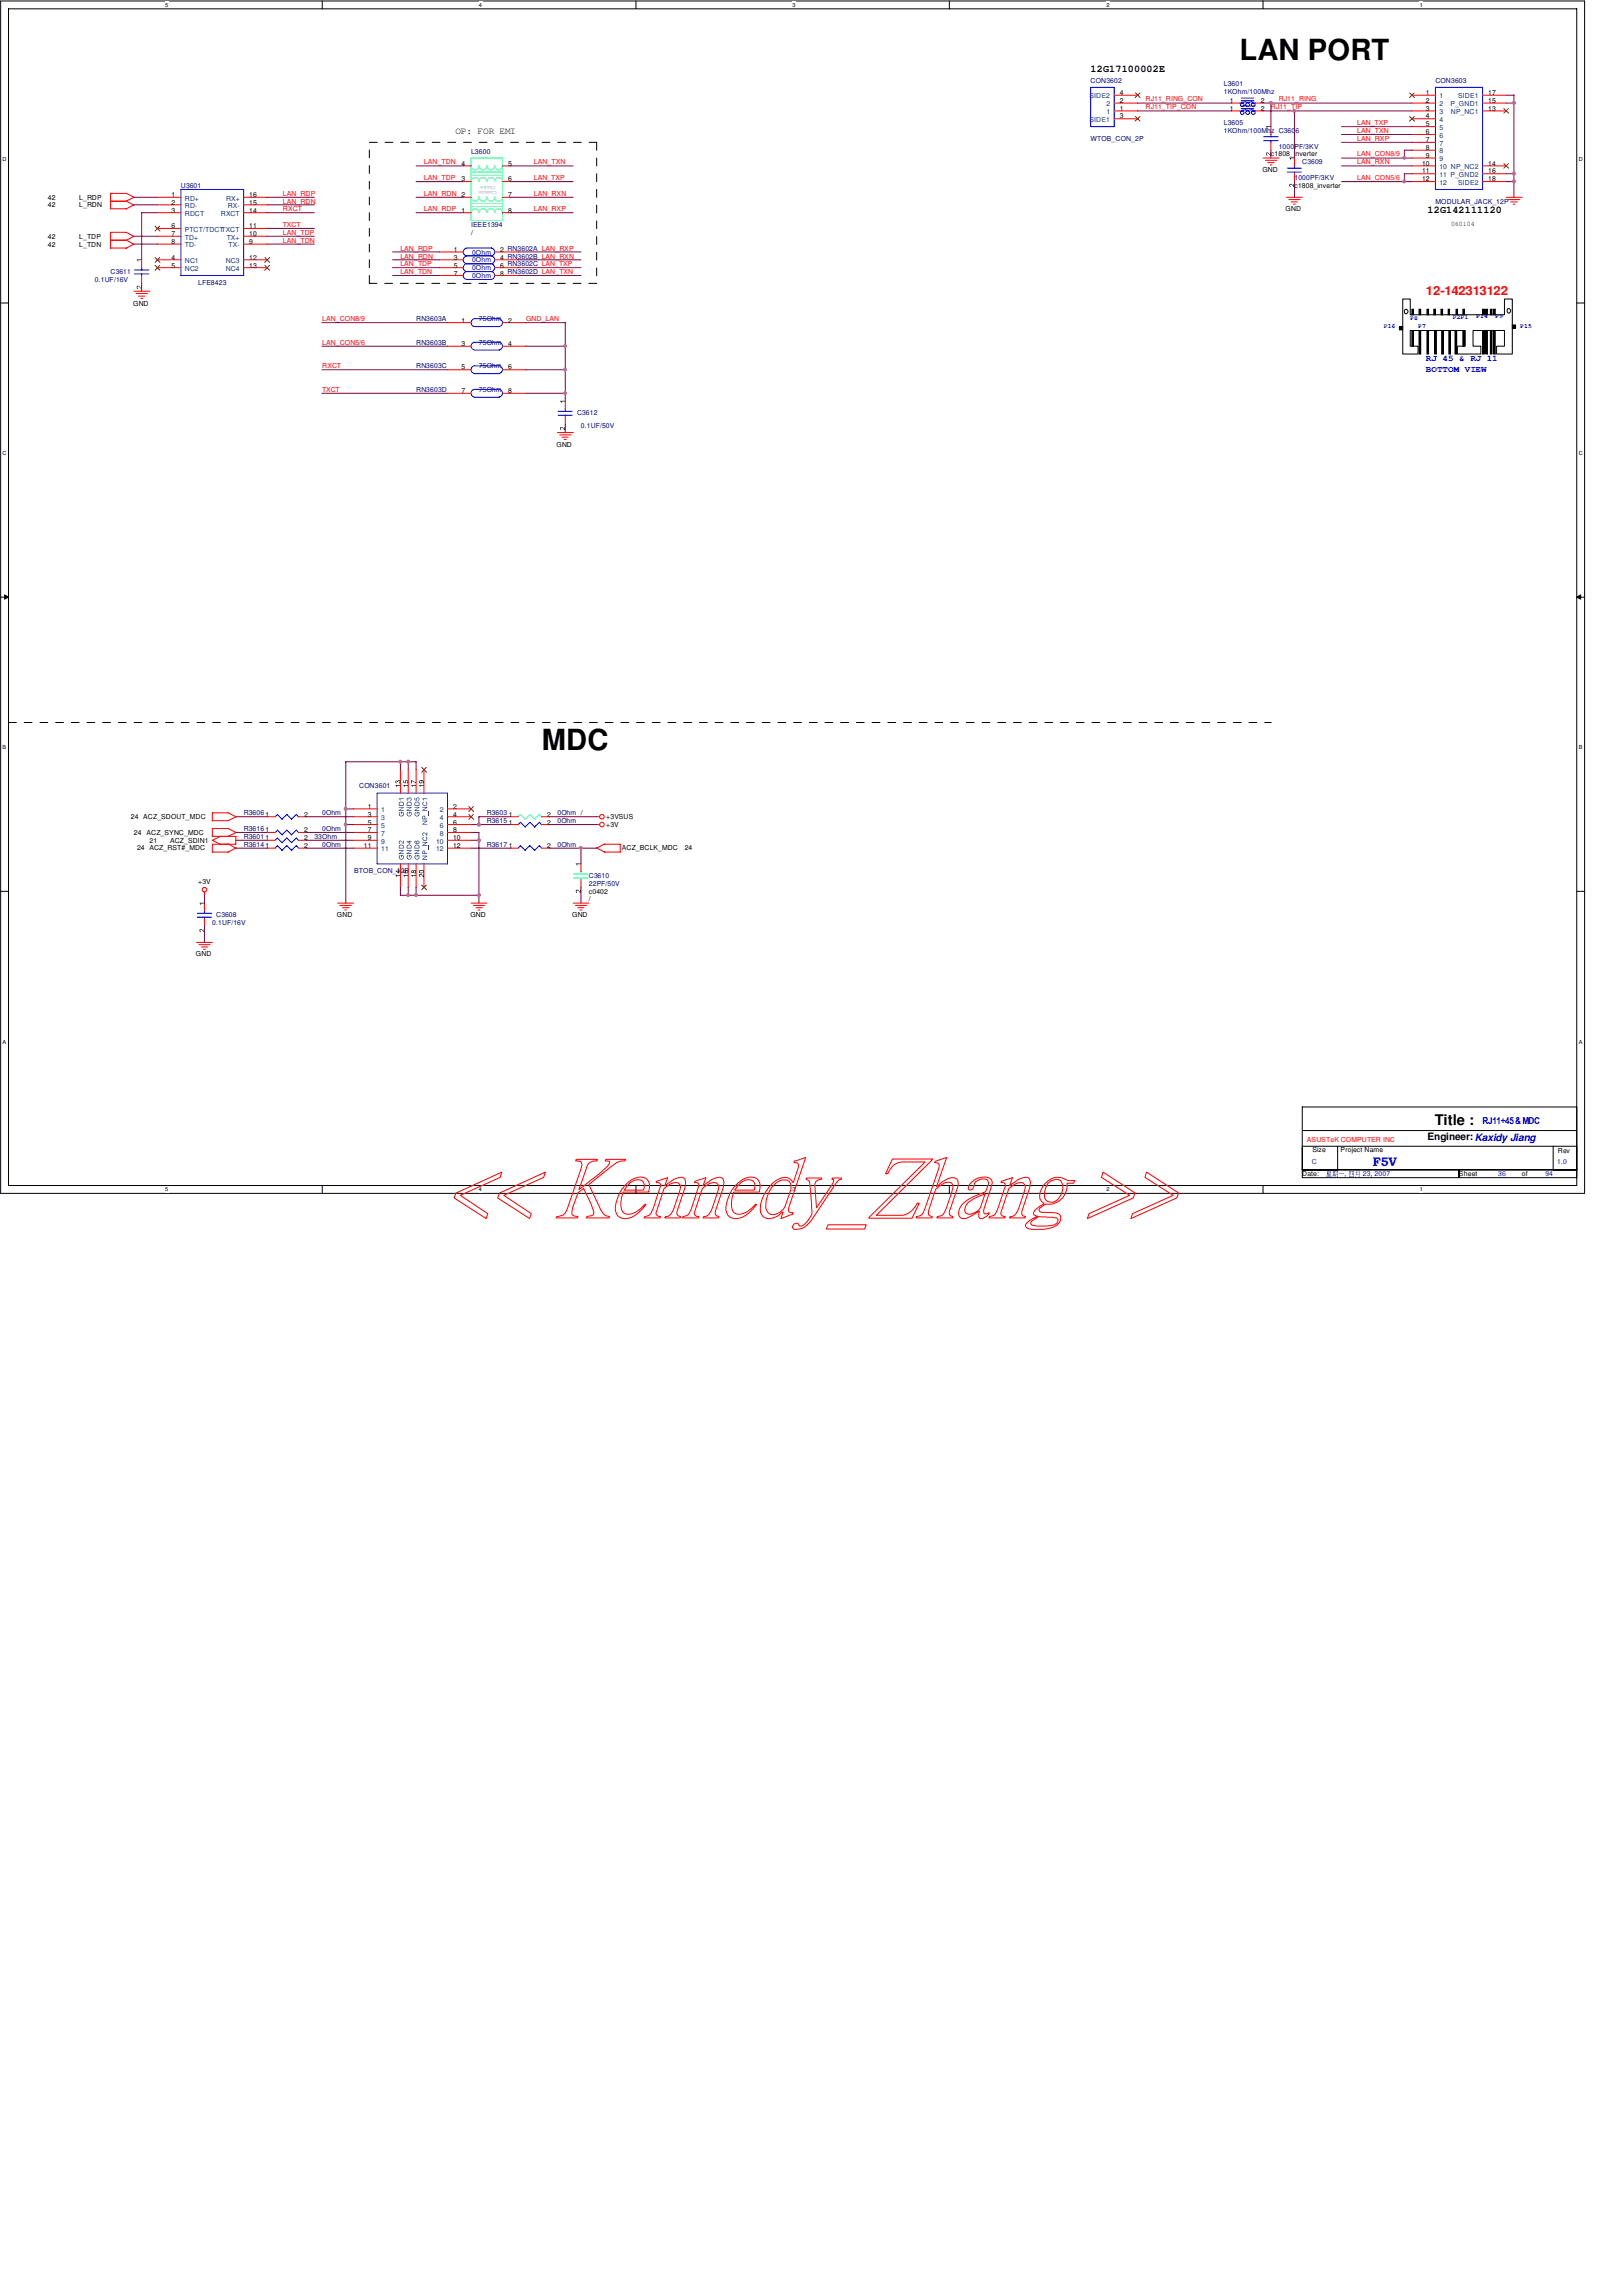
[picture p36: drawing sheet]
<svg xmlns="http://www.w3.org/2000/svg" width="210mm" height="297mm" viewBox="0 0 210 297" stroke-linecap="round" stroke-linejoin="round" font-family="sans-serif">
<defs><g id="words">
<g font-size="3.8">
<text x="160.4" y="7.7">LAN PORT</text>
<text x="70.1" y="97">MDC</text>
</g>
<text font-size="1.9" x="185.7" y="145.5">Title :</text>
<text font-size="1.6" fill="#f00" x="184.5" y="38.2">12-142313122</text>
<text font-size="1.6" fill="#00f" x="177.7" y="150.8">F5V</text>
<g font-size="1.3">
<text x="141.1" y="9.4">12G17100002E</text>
<text x="184.7" y="27.6">12G142111120</text>
<text x="184.7" y="147.4">Engineer:Kaxidy Jiang</text>
</g>
<text font-size="1.2" x="58.9" y="17.4">OP: FOR EMI</text>
<text font-size="1.2" fill="#00f" x="191.9" y="145.4">RJ11+45 &amp; MDC</text>
<g font-size="1.1" fill="#00f">
<text x="184.5" y="46.7">RJ 45 &amp; RJ 11</text>
<text x="184.5" y="48.1">BOTTOM VIEW</text>
</g>
<g font-size=".9" fill="#000080">
<text x="141.1" y="10.8">CON3602</text>
<text x="158.4" y="11.1">L3601</text>
<text x="185.8" y="10.8">CON3603</text>
<text x="158.4" y="12.1">1KOhm/100Mhz</text>
<text x="158.4" y="16.2">L3605</text>
<text x="158.4" y="17.2">1KOhm/100Mhz C3606</text>
<text x="61" y="19.9">L3600</text>
<text x="141.1" y="18.2">WTOB_CON_2P</text>
<text x="165.5" y="19.2">1000PF/3KV</text>
<text x="167.5" y="23.3">1000PF/3KV</text>
<text x="168.5" y="21.3">C3609</text>
<text x="23.4" y="24.3">U3601</text>
<text x="61" y="29.4">IEEE1394</text>
<text x="185.8" y="26.3">MODULAR_JACK_12P</text>
<text x="14.3" y="35.5">C3611</text>
<text x="61.1" y="34">0Ohm</text>
<text x="61.1" y="35">0Ohm</text>
<text x="61.1" y="36">0Ohm</text>
<text x="61.1" y="32.9">0Ohm</text>
<text x="12.3" y="36.5">0.1UF/16V</text>
<text x="25.7" y="36.9">LFE8423</text>
<text x="53.8" y="41.6">RN3603A</text>
<text x="62" y="41.6">75Ohm</text>
<text x="53.8" y="44.6">RN3603B</text>
<text x="53.8" y="47.6">RN3603C</text>
<text x="62" y="44.6">75Ohm</text>
<text x="62" y="47.6">75Ohm</text>
<text x="53.8" y="50.7">RN3603D</text>
<text x="62" y="50.7">75Ohm</text>
<text x="74.7" y="53.7">C3612</text>
<text x="75.2" y="55.4">0.1UF/50V</text>
<text x="46.5" y="101.9">CON3601</text>
<text x="31.5" y="107.5">R3616</text>
<text x="31.5" y="105.5">R3606</text>
<text x="41.7" y="107.5">0Ohm</text>
<text x="41.7" y="105.5">0Ohm</text>
<text x="63" y="106.5">R3615</text>
<text x="63" y="105.5">R3603</text>
<text x="72.1" y="106.5">0Ohm</text>
<text x="72.1" y="105.5">0Ohm /</text>
<text x="31.5" y="109.5">R3614</text>
<text x="31.5" y="108.5">R3601</text>
<text x="40.7" y="108.5">33Ohm</text>
<text x="41.7" y="109.5">0Ohm</text>
<text x="45.8" y="113">BTOB_CON_12P</text>
<text x="63" y="109.5">R3617</text>
<text x="72.1" y="109.5">0Ohm</text>
<text x="76.2" y="113.6">C3610</text>
<text x="27.5" y="119.7">0.1UF/16V</text>
<text x="28" y="118.7">C3608</text>
<text x="76.2" y="114.6">22PF/50V</text>
</g>
<g font-size=".9" fill="#004080">
<text x="141" y="15.8">SIDE1</text>
<text x="141" y="12.7">SIDE2</text>
<text x="143.2" y="14.8">1</text>
<text x="143.2" y="13.8">2</text>
<text x="186.3" y="12.7">1</text>
<text x="186.3" y="13.8">2</text>
<text x="186.3" y="14.8">3</text>
<text x="186.3" y="15.8">4</text>
<text x="186.3" y="16.8">5</text>
<text x="186.3" y="17.8">6</text>
<text x="187.7" y="13.8">P_GND1</text>
<text x="187.7" y="14.8">NP_NC1</text>
<text x="188.7" y="12.7">SIDE1</text>
<text x="186.3" y="18.8">7</text>
<text x="186.3" y="19.9">8</text>
<text x="186.3" y="20.9">9</text>
<text x="186.3" y="21.9">10 NP_NC2</text>
<text x="186.3" y="22.9">11 P_GND2</text>
<text x="186.3" y="23.9">12</text>
<text x="188.7" y="23.9">SIDE2</text>
<text x="23.9" y="26">RD+</text>
<text x="23.9" y="27.9">RDCT</text>
<text x="23.9" y="26.9">RD-</text>
<text x="23.9" y="30">PTCT/TDCTTXCT</text>
<text x="28.6" y="27.9">RXCT</text>
<text x="29.3" y="26">RX+</text>
<text x="29.5" y="26.9">RX-</text>
<text x="23.9" y="34">NC1</text>
<text x="23.9" y="35.1">NC2</text>
<text x="23.9" y="32">TD-</text>
<text x="23.9" y="31">TD+</text>
<text x="29.2" y="35.1">NC4</text>
<text x="29.2" y="34">NC3</text>
<text x="29.3" y="31">TX+</text>
<text x="29.6" y="32">TX-</text>
<text x="49.3" y="105.1">1</text>
<text x="49.3" y="106.1">3</text>
<text x="49.3" y="107.1">5</text>
<text x="56.9" y="105.1">2</text>
<text x="56.9" y="106.1">4</text>
<text x="56.9" y="107.1">6</text>
<text x="49.3" y="108.1">7</text>
<text x="49.3" y="109.1">9</text>
<text x="49.3" y="110.2">11</text>
<text x="56.4" y="109.1">10</text>
<text x="56.4" y="110.2">12</text>
<text x="56.9" y="108.1">8</text>
</g>
<g font-size=".9">
<text x="144.9" y="15.3">3</text>
<text x="144.9" y="12.3">4</text>
<text x="144.9" y="14.3">1</text>
<text x="144.9" y="13.3">2</text>
<text x="159.2" y="13.3">1</text>
<text x="159.2" y="14.3">1</text>
<text x="163.2" y="13.3">2</text>
<text x="163.2" y="14.3">2</text>
<text x="184.5" y="12.3">1</text>
<text x="184.5" y="13.3">2</text>
<text x="184.5" y="14.3">3</text>
<text x="184.5" y="15.3">4</text>
<text x="184.5" y="16.3">5</text>
<text x="184.5" y="17.4">6</text>
<text x="192.6" y="14.3">13</text>
<text x="192.6" y="13.3">15</text>
<text x="192.6" y="12.3">17</text>
<text x="59.7" y="23.5">3</text>
<text x="59.7" y="21.4">4</text>
<text x="65.7" y="21.4">5</text>
<text x="65.7" y="23.5">6</text>
<text x="163.4" y="22.3">GND</text>
<text x="164.5" y="20.2">c1808_inverter</text>
<text x="184" y="21.4">10</text>
<text x="184" y="22.4">11</text>
<text x="184" y="23.5">12</text>
<text x="184.5" y="18.4">7</text>
<text x="184.5" y="19.4">8</text>
<text x="184.5" y="20.4">9</text>
<text x="192.6" y="21.4">14</text>
<text x="192.6" y="22.4">16</text>
<text x="192.6" y="23.5">18</text>
<text x="6.2" y="25.8">42</text>
<text x="6.2" y="26.8">42</text>
<text x="10.2" y="25.8">L_RDP</text>
<text x="10.2" y="26.8">L_RDN</text>
<text x="22.2" y="25.5">1</text>
<text x="22.2" y="27.5">3</text>
<text x="22.2" y="26.5">2</text>
<text x="22.2" y="29.5">6</text>
<text x="32.3" y="25.5">16</text>
<text x="32.3" y="26.5">15</text>
<text x="32.3" y="27.5">14</text>
<text x="32.3" y="29.5">11</text>
<text x="59.7" y="27.5">1</text>
<text x="59.7" y="25.5">2</text>
<text x="65.7" y="25.5">7</text>
<text x="65.7" y="27.5">8</text>
<text x="166.4" y="27.3">GND</text>
<text x="167.5" y="24.3">c1808_inverter</text>
<text x="187.8" y="29.3">060104</text>
<text x="6.2" y="30.9">42</text>
<text x="6.2" y="31.9">42</text>
<text x="10.2" y="30.9">L_TDP</text>
<text x="10.2" y="31.9">L_TDN</text>
<text x="22.2" y="33.6">4</text>
<text x="22.2" y="34.6">5</text>
<text x="22.2" y="31.6">8</text>
<text x="22.2" y="30.6">7</text>
<text x="32.3" y="34.6">13</text>
<text x="32.3" y="33.6">12</text>
<text x="32.3" y="30.6">10</text>
<text x="32.3" y="31.6">9</text>
<text x="58.7" y="33.6">3</text>
<text x="58.7" y="34.6">5</text>
<text x="58.7" y="35.6">7</text>
<text x="58.7" y="32.6">1</text>
<text x="61" y="30.4">/</text>
<text x="64.7" y="33.6">4 RN3602B LAN_RXN</text>
<text x="64.7" y="34.6">6 RN3602C LAN_TXP</text>
<text x="64.7" y="35.6">8 RN3602D LAN_TXN</text>
<text x="64.7" y="32.6">2 RN3602A LAN_RXP</text>
<text x="17.2" y="39.5">GND</text>
<text x="59.7" y="41.7">1</text>
<text x="65.7" y="41.7">2</text>
<text x="59.7" y="44.7">3</text>
<text x="59.7" y="47.8">5</text>
<text x="65.7" y="44.7">4</text>
<text x="65.7" y="47.8">6</text>
<text x="59.7" y="50.8">7</text>
<text x="65.7" y="50.8">8</text>
<text x="72" y="57.8">GND</text>
<text x="16.9" y="106">24 ACZ_SDOUT_MDC</text>
<text x="34.4" y="107.7">1</text>
<text x="34.4" y="105.7">1</text>
<text x="39.4" y="107.7">2</text>
<text x="39.4" y="105.7">2</text>
<text x="47.6" y="104.6">1</text>
<text x="47.6" y="105.7">3</text>
<text x="47.6" y="106.7">5</text>
<text x="47.6" y="107.7">7</text>
<text x="58.6" y="104.6">2</text>
<text x="58.6" y="105.7">4</text>
<text x="58.6" y="106.7">6</text>
<text x="58.6" y="107.7">8</text>
<text x="65.8" y="106.7">1</text>
<text x="65.8" y="105.7">1</text>
<text x="70.8" y="106.7">2</text>
<text x="70.8" y="105.7">2</text>
<text x="78.4" y="107">+3V</text>
<text x="78.4" y="106">+3VSUS</text>
<text x="17.3" y="108">24</text>
<text x="17.7" y="110">24 ACZ_RST#_MDC</text>
<text x="19" y="108">ACZ_SYNC_MDC</text>
<text x="19.3" y="109.1">21</text>
<text x="22" y="109.1">ACZ_SDIN1</text>
<text x="34.4" y="109.7">1</text>
<text x="34.4" y="108.7">1</text>
<text x="39.4" y="109.7">2</text>
<text x="39.4" y="108.7">2</text>
<text x="47.1" y="109.7">11</text>
<text x="47.6" y="108.7">9</text>
<text x="58.6" y="108.7">10</text>
<text x="58.6" y="109.7">12</text>
<text x="65.8" y="109.7">1</text>
<text x="70.8" y="109.7">2</text>
<text x="80.5" y="110">ACZ_BCLK_MDC</text>
<text x="88.6" y="110">24</text>
<text x="25.7" y="114.4">+3V</text>
<text x="43.6" y="118.7">GND</text>
<text x="60.9" y="118.7">GND</text>
<text x="74" y="118.7">GND</text>
<text x="76.2" y="116.6">/</text>
<text x="76.2" y="115.6">c0402</text>
<text x="25.4" y="123.7">GND</text>
<text x="169.8" y="149.1">Size</text>
<text x="173.5" y="149.1">Project Name</text>
<text x="201.6" y="149.2">Rev</text>
<text x="168.5" y="152.1">Date:</text>
<text x="188.8" y="152.1">Sheet</text>
<text x="196.9" y="152.1">of</text>
</g>
<g font-size=".9" fill="#f00">
<text x="148.3" y="14.1">RJ11_TIP_CON</text>
<text x="148.3" y="13.1">RJ11_RING_CON</text>
<text x="164.5" y="14.1">RJ11_TIP</text>
<text x="165.5" y="13.1">RJ11_RING</text>
<text x="175.6" y="16.2">LAN_TXP</text>
<text x="175.6" y="17.2">LAN_TXN</text>
<text x="54.9" y="23.3">LAN_TDP</text>
<text x="54.9" y="21.3">LAN_TDN</text>
<text x="69.1" y="21.3">LAN_TXN</text>
<text x="69.1" y="23.3">LAN_TXP</text>
<text x="175.6" y="23.3">LAN_CON5/6</text>
<text x="175.6" y="21.3">LAN_RXN</text>
<text x="175.6" y="18.2">LAN_RXP</text>
<text x="175.6" y="20.2">LAN_CON8/9</text>
<text x="36.6" y="27.3">RXCT</text>
<text x="36.6" y="29.4">TXCT</text>
<text x="36.6" y="26.3">LAN_RDN</text>
<text x="36.6" y="25.3">LAN_RDP</text>
<text x="54.9" y="25.3">LAN_RDN</text>
<text x="54.9" y="27.3">LAN_RDP</text>
<text x="69.1" y="25.3">LAN_RXN</text>
<text x="69.1" y="27.3">LAN_RXP</text>
<text x="36.6" y="30.4">LAN_TDP</text>
<text x="36.6" y="31.4">LAN_TDN</text>
<text x="51.8" y="35.5">LAN_TDN</text>
<text x="51.8" y="34.5">LAN_TDP</text>
<text x="51.8" y="32.4">LAN_RDP</text>
<text x="51.8" y="33.4">LAN_RDN</text>
<text x="41.7" y="41.6">LAN_CON8/9</text>
<text x="68.1" y="41.6">GND_LAN</text>
<text x="41.7" y="47.6">RXCT</text>
<text x="41.7" y="44.6">LAN_CON5/6</text>
<text x="41.7" y="50.7">TXCT</text>
<text x="169.1" y="147.7">ASUSTeK COMPUTER INC</text>
</g>
<g font-size=".9" fill="#00f">
<text x="169.8" y="150.5">C</text>
<text x="174" y="152.1">,</text>
<text x="176.4" y="152.1">23, 2007</text>
<text x="193.9" y="152.1">36</text>
<text x="200" y="152.1">94</text>
<text x="201.5" y="150.6">1.0</text>
</g>
<g font-size=".8" fill="#00f">
<text x="182.5" y="41.4">P8</text>
<text x="188" y="41.3">P2P1</text>
<text x="191.1" y="41.2">P14</text>
<text x="193.5" y="41.2">P9</text>
<text x="179.1" y="42.4">P16</text>
<text x="183.5" y="42.4">P7</text>
<text x="196.7" y="42.4">P15</text>
</g>
<g font-size=".7">
<text x="21.4" y=".9">5</text>
<text x="62" y=".9">4</text>
<text x="102.6" y=".9">3</text>
<text x="143.2" y=".9">2</text>
<text x="183.7" y=".9">1</text>
<text x=".3" y="20.8">D</text>
<text x="204.3" y="20.8">D</text>
<text x=".3" y="58.9">C</text>
<text x="204.3" y="58.9">C</text>
<text x=".3" y="96.9">B</text>
<text x="204.3" y="96.9">B</text>
<text x=".3" y="135">A</text>
<text x="204.3" y="135">A</text>
<text x="21.4" y="154.1">5</text>
<text x="62" y="154.1">4</text>
<text x="102.6" y="154.1">3</text>
<text x="143.2" y="154.1">2</text>
<text x="183.7" y="154.1">1</text>
</g>
<g font-size=".7" fill="#00ff80">
<text x="64.1" y="24" transform="rotate(-180 64.1 24)">Choke</text>
<text x="64.3" y="24.7" transform="rotate(-180 64.3 24.7)">Common</text>
</g>
</g></defs>
<path d="M.1 .1h205v154.3h-205zM1.1 1.1h202.9v152.3h-202.9z" fill="none" stroke="#000" stroke-width=".13"/>
<g fill="#fff">
<path d="M21.4 .2h.4v.9h-.4z"/>
<path d="M21.4 153.5h.4v.8h-.4z"/>
</g>
<path d="M41.7 .1v1M41.7 153.4v1" fill="none" stroke="#000" stroke-width=".13"/>
<g fill="#fff">
<path d="M62 .2h.4v.9h-.4z"/>
<path d="M62 153.5h.4v.8h-.4z"/>
</g>
<path d="M82.3 .1v1M82.3 153.4v1" fill="none" stroke="#000" stroke-width=".13"/>
<g fill="#fff">
<path d="M102.5 .2h.5v.9h-.5z"/>
<path d="M102.5 153.5h.5v.8h-.5z"/>
</g>
<path d="M122.9 .1v1M122.9 153.4v1" fill="none" stroke="#000" stroke-width=".13"/>
<g fill="#fff">
<path d="M143.1 .2h.5v.9h-.5z"/>
<path d="M143.1 153.5h.5v.8h-.5z"/>
</g>
<path d="M163.4 .1v1M163.4 153.4v1" fill="none" stroke="#000" stroke-width=".13"/>
<g fill="#fff">
<path d="M183.7 .2h.4v.9h-.4z"/>
<path d="M183.7 153.5h.4v.8h-.4z"/>
<path d="M.3 20.2h.5v.8h-.5z"/>
<path d="M204.3 20.2h.5v.8h-.5z"/>
<path d="M.3 58.2h.5v.9h-.5z"/>
<path d="M204.3 58.2h.5v.9h-.5z"/>
</g>
<path d="M.1 39.2h1M204 39.2h1.1" fill="none" stroke="#000" stroke-width=".13"/>
<g fill="#fff">
<path d="M.3 96.3h.5v.8h-.5z"/>
<path d="M204.3 96.3h.5v.8h-.5z"/>
</g>
<path d="M.1 77.3h1M.6 77l.5 .3-.5 .2zM204 77.3l.6-.3v.5zM204 77.3h1.1" fill="none" stroke="#000" stroke-width=".13"/>
<path d="M.6 77l.5 .3-.5 .2zM204 77.3l.6-.3v.5z" fill="#000"/>
<g fill="#fff">
<path d="M.3 134.3h.5v.9h-.5z"/>
<path d="M204.3 134.3h.5v.9h-.5z"/>
</g>
<g fill="none" stroke="#000" stroke-width=".13">
<path d="M181.5 38.7h1v2h12.2v-2h1v7.1h-2v-1h1v-2h-4.1v2h1v1h-3v-1h1v-2h-7.1v2h1v1h-2zM181.1 42.2h.4v.5h-.4zM181.8 40a.27 .27 0 0 1 .4 .3 .27 .27 0 0 1-.4 .3 .38 .38 0 0 1 0-.6zM182.7 42.8h.2v2h-.2zM182.7 40h.2v.7h-.2zM183.6 42.8h.3v3h-.3zM183.6 40h.3v.7h-.3zM184.7 42.8h.2v3h-.2zM184.7 40h.2v.7h-.2zM185.5 40h.3v.7h-.3zM185.7 42.8h.2v3h-.2zM186.5 40h.2v.7h-.2z"/>
<path d="M186.6 42.8h.2v3h-.2zM187.4 40h.2v.7h-.2zM187.5 42.8h.2v3h-.2zM188.3 42.8h.2v3h-.2zM188.4 40h.2v.7h-.2zM189.3 40h.2v.7h-.2zM189.3 42.8h.2v2h-.2zM191.9 42.8h.2v3h-.2zM191.9 40h.2v.7h-.2zM192.3 40h.2v.7h-.2zM192.3 42.8h.2v3h-.2zM192.9 42.8h.2v3h-.2z"/>
<path d="M192.9 40h.2v.7h-.2zM193.3 40h.2v.7h-.2zM193.3 42.8h.2v3h-.2zM195.7 42h.4v.5h-.4zM.1 115.3h1M204 115.3h1.1"/>
<circle cx="195.2" cy="40.2" r=".27"/>
</g>
<path d="M47.8 18.4h29.4M77.2 18.4v18.3M47.8 36.7v-18.3M77.2 36.7h-29.4M1.1 93.5h163.4" fill="none" stroke="#000" stroke-width=".13" stroke-dasharray="1 1 1 1 1 1 1 1"/>
<path d="M182.8 42.8v2M183.7 42.8v3M184.7 42.8v3M185.8 42.8v3M186.7 42.8v3M188.4 42.8v3M189.4 42.8v2M192 42.8v3M192.4 42.8v3M193 42.8v3M193.4 42.8v3" fill="none" stroke="#000" stroke-width=".25"/>
<g fill="#000">
<path d="M181.1 42.2h.4v.5h-.4zM182.7 40h.3v.8h-.3zM183.6 40h.3v.8h-.3zM184.6 40h.3v.8h-.3zM185.5 40h.3v.8h-.3zM186.5 40h.2v.8h-.2zM187.4 40h.2v.8h-.2zM188.4 40h.2v.8h-.2zM189.3 40h.3v.8h-.3zM191.9 40h.2v.8h-.2zM192.2 40h.3v.8h-.3zM192.9 40h.2v.8h-.2z"/>
<path d="M193.3 40h.2v.8h-.2zM195.7 42h.5v.5h-.5z"/>
</g>
<path d="M187.6 42.8v3" fill="none" stroke="#000" stroke-width=".21"/>
<g fill="#00f">
<path d="M173.2 151.8h.7z"/>
<path d="M171.7 151.5l.5 .1zM171.7 151.6l.5 .1zM171.7 151.8h.5zM171.7 151.5v.3zM172.2 151.5v.3l.1-.2zM171.8 151.8l-.2 .3 .3-.3zM171.7 151.9l.6 .1-.1-.1zM171.7 152.1h.5v-.1zM172 151.8v.4v-.4zM171.6 152.2l.7 .1v-.1z"/>
<path d="M172.5 151.7l.2 .1zM172.5 151.9h.2zM172.9 151.5l.2 .1zM172.9 151.7l.2 .1zM172.9 151.9l.2 .1zM172.4 151.6h.4zM172.5 151.5l.1 .6v-.6zM172.7 151.5l.1 .6v-.6zM172.4 152l.4 .1v-.1zM172.5 152.1l-.1 .2 .2-.2zM172.6 152.1l.2 .1zM172.8 151.5v.6l-.1 .2 .2-.2v-.6zM173.1 151.5v.7h-.2l.1 .1 .1-.1 .1-.6z"/>
<path d="M174.6 151.5l.6 .1zM174.6 152.1l.6 .1zM174.6 151.5v.7zM175.2 151.5v.7zM174.8 151.6v.2l-.2 .3 .2-.3zM175 151.6v.4h.1v-.2v.1h-.1z"/>
<path d="M175.5 151.5h.4zM175.5 151.7l.4 .1zM175.5 151.9h.4zM175.5 151.5v.6l-.2 .2 .2-.2zM175.9 151.5v.7h-.2l.2 .1v-.1z"/>
</g>
<path d="M168.5 143.2h35.5v9.2h-35.5zM168.5 151.3h35.5M168.5 148.3h4.6v3M168.5 146.3h35.5M173.2 148.3h30.8M188.8 151.3v1.1M201 148.3v3" fill="none" stroke="#000" stroke-width=".13"/>
<g fill="none" stroke="#f00" stroke-width=".13">
<path d="M17.3 37.7h2.1M17.6 38h1.5M17.9 38.3h.9M18.2 38.6h.3M56.9 33.6h3M64 33.6h3.1M163.4 20.4h2.1M163.7 20.7h1.5M164 21h.9M164.4 21.3h.2M166.5 25.5h2M166.8 25.8h1.4"/>
<path d="M167.1 26.1h.8M167.4 26.4h.2M194.9 25.5h2.1M195.2 25.8h1.5M195.5 26.1h.8M195.8 26.4h.2M72.1 56h2.1M72.4 56.3h1.5M72.7 56.6h.8M73 56.9h.3M73.2 51.9v1M73.2 53.9v1"/>
<path d="M51.8 99.6v3M52.8 99.6v3M53.8 99.6v3M54.9 99.6v3M26.5 115.4v.4M43.7 116.8h2.1M44 117.1h1.5M44.3 117.4h.9M44.6 117.7h.2M45.8 106.7h3M45.8 105.7h3M45.8 104.6h3"/>
<path d="M45.8 107.7h3M45.8 108.7h3M45.8 109.7h3M51.8 111.8v3M52.8 111.8v3M53.8 111.8v3M54.9 111.8v3M57.9 106.7h3.1M57.9 105.7h3.1M57.9 104.6h3.1M57.9 107.7h3.1M57.9 108.7h3.1"/>
<path d="M57.9 109.7h3.1M61 116.8h2M61.3 117.1h1.4M61.6 117.4h.8M61.8 117.7h.3M74.2 116.8h2M74.5 117.1h1.4M74.8 117.4h.8M75.1 117.7h.2M77.2 106.7h.4M77.2 105.7h.4M25.4 121.9h2.1"/>
<path d="M25.7 122.2h1.5M26.1 122.5h.8M26.3 122.8h.3"/>
<circle cx="26.5" cy="115.1" r=".3"/>
<circle cx="77.9" cy="105.7" r=".3"/>
<circle cx="77.9" cy="106.7" r=".3"/>
</g>
<path d="M60.3 33.1a.53 .53 0 0 0-.4 .5 .53 .53 0 0 0 .4 .5M60.4 33.1h3.2a.52 .52 0 0 1 .4 .5 .52 .52 0 0 1-.4 .5M60.4 34.1h3.2M72.2 53.2h1.8M72.2 53.7h1.8M73.2 52.9v.3M73.2 53.7v.2M48.8 102.6h9.1v9.2h-9.1z" fill="none" stroke="#00f" stroke-width=".13"/>
<g fill="#000">
<path d="M72.5 51.9h.6h-.5l.1 .2h-.1zM72.5 55.3a.37 .37 0 0 1 .5 .2v-.3h.1v.5l-.1-.1a.3 .3 0 0 0-.4-.3v.4l-.1-.1zM51.2 101.6h.6h-.5l.1 .2zM51.2 113.2h.6v.1h-.5l.1 .2zM51.2 101h.2a.21 .21 0 0 1 .4 0 .21 .21 0 0 1-.2 .3 .14 .14 0 0 0 .2-.2 .13 .13 0 0 0-.2-.1 .13 .13 0 0 0-.1 .2l-.2-.1v.2zM52.2 101.6h.6h-.5l.1 .2zM52.2 113.2h.6v.1h-.5l.1 .2zM52.2 101h.1v.2l.2 .1a.21 .21 0 0 1 0-.3 .21 .21 0 0 1 .3 .1 .21 .21 0 0 1-.1 .2 .14 .14 0 0 0 0-.2 .14 .14 0 0 0-.2 0 .14 .14 0 0 0 0 .2h-.3zM53.2 101.6h.6h-.5l.1 .2zM53.2 113.2h.6v.1h-.5l.1 .2zM53.2 100.9l.6 .3v.1l-.5-.3v.3h-.1zM54.2 101.6h.7h-.5v.2z"/>
<path d="M54.3 113.1a.37 .37 0 0 1 .5 .3v-.3h.1v.4h-.2a.28 .28 0 0 0-.4-.3l.1 .3-.2-.2z"/>
<path d="M51.2 112.6l.4 .4v-.3h.2l-.2-.1zM51.4 112.7h.2v.2z"/>
<path d="M52.2 112.6a.28 .28 0 0 0 .3 .4 .28 .28 0 0 0 .3-.4 .2 .2 0 0 0-.3 0 .2 .2 0 0 0 0 .3l-.2-.1 .1-.2zM52.5 112.8a.15 .15 0 0 1 .3 0 .15 .15 0 0 1-.3 0z"/>
<path d="M53.3 112.6a.17 .17 0 0 0 0 .3 .17 .17 0 0 0 .2 0 .18 .18 0 0 0 .3 0 .18 .18 0 0 0 0-.3 .18 .18 0 0 0-.3 .1v-.1zM53.3 112.8a.1 .1 0 0 1 .2 0 .1 .1 0 0 1-.2 0zM53.6 112.8a.13 .13 0 0 1 .2 0 .13 .13 0 0 1-.2 0z"/>
<path d="M54.3 101a.2 .2 0 0 0 0 .3 .2 .2 0 0 0 .3 0 .2 .2 0 0 0 0-.3l.2 .1-.1 .2a.26 .26 0 0 0 .1-.4 .26 .26 0 0 0-.4 .1zM54.3 101.1a.15 .15 0 0 1 .3 0 .15 .15 0 0 1-.3 0z"/>
<path d="M54.2 112.6a.23 .23 0 0 0 0 .3 .23 .23 0 0 0 .3 .1l.3-.1a.28 .28 0 0 0-.1-.3 .28 .28 0 0 0-.3 0zM54.3 112.7a.25 .25 0 0 1 .3-.1 .25 .25 0 0 1 .2 .2l-.4 .1z"/>
</g>
<g fill="#004080">
<path d="M51.7 105.1l.1-.1v.1a.24 .24 0 0 0 0 .4 .24 .24 0 0 0 .3 0 .24 .24 0 0 0 0-.3l-.1-.1v.2h-.1v-.3h.3a.33 .33 0 0 1 0 .5 .33 .33 0 0 1-.5 0 .33 .33 0 0 1 0-.4z"/>
<path d="M51.6 104.4h.6v.1l-.5 .3h.5v.1h-.6v-.1l.6-.3h-.6z"/>
<path d="M51.6 103.3h.6v.1h-.4l.1 .1h-.1z"/>
<path d="M51.7 110.7l.1-.1a.28 .28 0 0 0-.1 .3 .28 .28 0 0 0 .3 .2h.1a.21 .21 0 0 0 .1-.3 .21 .21 0 0 0-.2-.1v.2h-.1v-.3h.3a.33 .33 0 0 1 0 .5 .33 .33 0 0 1-.5 0 .33 .33 0 0 1 0-.4z"/>
<path d="M51.6 110h.6v.1l-.5 .3h.5v.1h-.6v-.1l.6-.3h-.6z"/>
<path d="M51.7 108.8h.2l.3 .3v-.3v.4l-.1-.1a.27 .27 0 0 0-.4-.2l.1 .3-.2-.2z"/>
<path d="M54.7 106.2h.6v.1l-.5 .3h.5v.1h-.6v-.1l.5-.3h-.5z"/>
<path d="M55.4 104.9h.1v.6h-.1z"/>
<path d="M54.7 104.4h.6v.1l-.5 .3h.5v.1h-.6v-.1l.5-.3h-.5z"/>
<path d="M54.8 103.7h.1v.1a.21 .21 0 0 0-.1 .3 .21 .21 0 0 0 .3 0 .21 .21 0 0 0 0-.3v-.1a.29 .29 0 0 1 .1 .4 .29 .29 0 0 1-.5 .1 .29 .29 0 0 1 .1-.5z"/>
<path d="M54.7 103.3h.6v.1h-.5l.1 .1h-.1z"/>
<path d="M54.7 110.7h.6v.1l-.5 .3h.5v.1h-.6v-.1l.5-.3h-.5z"/>
<path d="M55.4 109.4h.1v.6h-.1z"/>
<path d="M54.7 108.9h.6v.1l-.5 .3h.5v.1h-.6v-.1l.5-.3h-.5z"/>
<path d="M54.8 108.3l.1-.1v.1a.21 .21 0 0 0-.1 .3 .21 .21 0 0 0 .3 0 .21 .21 0 0 0 0-.3v-.1a.29 .29 0 0 1 .1 .5 .29 .29 0 0 1-.5 0 .29 .29 0 0 1 .1-.4z"/>
<path d="M54.7 107.7a.37 .37 0 0 1 .5 .3v-.3h.1v.4h-.1a.27 .27 0 0 0-.4-.3v.3h-.1v-.2z"/>
<path d="M52.7 105.1l.1-.1v.1a.24 .24 0 0 0 0 .4 .24 .24 0 0 0 .3 0 .24 .24 0 0 0 0-.3l-.1-.1v.2h-.1v-.3h.3a.33 .33 0 0 1 0 .5 .33 .33 0 0 1-.5 0 .33 .33 0 0 1 0-.4z"/>
<path d="M52.6 104.4h.7v.1l-.6 .3h.6v.1h-.7v-.1l.6-.3h-.6z"/>
<path d="M52.7 103.3l.1-.1 .1 .1a.2 .2 0 0 1 .4 0 .19 .19 0 0 1-.2 .3v-.1a.13 .13 0 0 0 .1-.2 .13 .13 0 0 0-.2 0v.1l-.2-.1-.1 .1 .1 .2-.1-.1z"/>
<path d="M52.7 110.7l.1-.1a.28 .28 0 0 0-.1 .3 .28 .28 0 0 0 .3 .2h.1a.21 .21 0 0 0 .1-.3 .21 .21 0 0 0-.2-.1v.2h-.1v-.3h.3a.33 .33 0 0 1 0 .5 .33 .33 0 0 1-.5 0 .33 .33 0 0 1 0-.4z"/>
<path d="M52.6 110h.7v.1l-.6 .3h.6v.1h-.7v-.1l.6-.3h-.6z"/>
<path d="M53.7 105.1l.1-.1v.1a.24 .24 0 0 0 0 .4 .24 .24 0 0 0 .3 0 .24 .24 0 0 0 .1-.3l-.2-.1v.2h-.1v-.3h.3a.33 .33 0 0 1 0 .5 .33 .33 0 0 1-.4 0 .33 .33 0 0 1-.1-.4z"/>
<path d="M53.6 104.4h.7v.1l-.5 .3h.5v.1h-.7v-.1l.6-.3h-.6z"/>
<path d="M53.6 103.2h.1v.3h.2a.2 .2 0 0 1 .1-.3 .2 .2 0 0 1 .3 .1 .2 .2 0 0 1-.2 .3v-.1a.14 .14 0 0 0 .1-.2 .14 .14 0 0 0-.2-.1 .14 .14 0 0 0-.1 .2l.1 .2-.4-.1z"/>
<path d="M53.7 110.7l.1-.1a.28 .28 0 0 0-.1 .3 .28 .28 0 0 0 .3 .2h.1a.21 .21 0 0 0 .1-.3 .21 .21 0 0 0-.2-.1v.2h-.1v-.3h.3a.33 .33 0 0 1 0 .5 .33 .33 0 0 1-.4 0 .33 .33 0 0 1-.1-.4z"/>
<path d="M53.6 110h.7v.1l-.5 .3h.5v.1h-.7v-.1l.6-.3h-.6z"/>
<path d="M51.7 103.8l-.1 .4h.6v-.4zM51.8 103.8l.3 .1 .1 .2h-.5z"/>
<path d="M51.7 109.3l-.1 .5h.6v-.4l-.3-.1zM51.8 109.4h.3l.1 .3h-.5z"/>
<path d="M54.7 105.6v.4h.6v-.1h-.3v-.2a.21 .21 0 0 0-.1-.1 .21 .21 0 0 0-.2 0zM54.7 105.7l.2-.1v.3h-.2z"/>
<path d="M54.7 110.1v.4h.6v-.1h-.3l-.1-.3zM54.8 110.2h.1v.2h-.2z"/>
<path d="M52.7 103.8l-.1 .4h.7l-.1-.4zM52.8 103.8l.4 .1v.2h-.5z"/>
<path d="M52.7 109.3l-.1 .5h.7l-.1-.4-.2-.1zM52.8 109.4h.3l.1 .3h-.5z"/>
<path d="M52.6 108.8l.4 .4h.1v-.3h.2l-.2-.1h-.1zM52.8 108.9h.2v.2z"/>
<path d="M53.7 103.8l-.1 .4h.7l-.1-.4zM53.8 103.8l.4 .1v.2h-.5z"/>
<path d="M53.7 109.3l-.1 .5h.7l-.1-.4-.2-.1zM53.8 109.4h.3l.1 .3h-.5z"/>
<path d="M53.7 108.8a.3 .3 0 0 0 .2 .4 .3 .3 0 0 0 .4-.4 .21 .21 0 0 0-.3 0 .21 .21 0 0 0-.1 .3l-.2-.1 .1-.2zM53.9 109a.15 .15 0 0 1 .3 0 .15 .15 0 0 1-.3 0z"/>
</g>
<g fill="none" stroke="#804000" stroke-width=".13">
<path d="M146.9 15.1l.6 .6M146.9 12l.6 .6M147.5 15.1l-.6 .6M147.5 12l-.6 .6M182.4 12l.6 .6M182.4 15.1l.6 .6M183 12l-.6 .6M183 15.1l-.6 .6M194.6 14.1l.6 .5M195.2 14.1l-.6 .5M20.1 33.3l.6 .7M20.1 34.3l.6 .7"/>
<path d="M20.1 29.3l.6 .6M20.7 33.3l-.6 .7M20.7 34.3l-.6 .7M20.7 29.3l-.6 .6M34.3 34.3l.6 .7M34.3 33.3l.6 .7M34.9 34.3l-.7 .7M34.9 33.3l-.7 .7M194.6 21.2l.6 .6M195.2 21.2l-.6 .6M54.6 99.3l.6 .6M55.2 99.3l-.6 .6"/>
<path d="M54.6 114.5l.6 .6M55.2 114.5l-.6 .6M60.7 104.4l.6 .6M60.7 105.4l.6 .6M61.3 104.4l-.6 .6M61.3 105.4l-.6 .6"/>
</g>
<g fill="none" stroke="#00ff80" stroke-width=".13">
<path d="M61 25.5a.51 .51 0 0 0 .5 .5 .51 .51 0 0 0 .5-.5 .51 .51 0 0 0 .5 .5 .51 .51 0 0 0 .5-.5 .51 .51 0 0 0 .5 .5 .51 .51 0 0 0 .5-.5 .51 .51 0 0 0 .5 .5 .51 .51 0 0 0 .5-.5M61 27.5a.51 .51 0 0 1 .5-.5 .51 .51 0 0 1 .5 .5 .51 .51 0 0 1 .5-.5 .51 .51 0 0 1 .5 .5 .51 .51 0 0 1 .5-.5 .51 .51 0 0 1 .5 .5 .51 .51 0 0 1 .5-.5 .51 .51 0 0 1 .5 .5M61 21.4a.51 .51 0 0 0 .5 .6 .51 .51 0 0 0 .5-.6 .51 .51 0 0 0 .5 .6 .51 .51 0 0 0 .5-.6 .51 .51 0 0 0 .5 .6 .51 .51 0 0 0 .5-.6 .51 .51 0 0 0 .5 .6 .51 .51 0 0 0 .5-.6M61 23.5a.51 .51 0 0 1 .5-.5 .51 .51 0 0 1 .5 .5 .51 .51 0 0 1 .5-.5 .51 .51 0 0 1 .5 .5 .51 .51 0 0 1 .5-.5 .51 .51 0 0 1 .5 .5 .51 .51 0 0 1 .5-.5 .51 .51 0 0 1 .5 .5M61 26.3h4.1M61 26.7h4M61 22.7h4M61 22.3h4.1M61 20.4h4v8.1h-4zM67.1 105.7l.3-.3 .6 .6M67.9 106l.7-.6 .6 .6M70.1 105.7l-.3-.3-.6 .6"/>
<path d="M74.3 113.1h1.8M74.3 113.6h1.8M75.2 112.7v.4M75.2 113.6v.2"/>
</g>
<g fill="none" stroke="#f00" stroke-width=".13">
<path d="M144.2 13.3h3M144.2 12.3h3M144.2 14.4h3M144.2 15.4h3M159.4 13.3h1M159.4 14.4h1M162.4 13.3h1M162.4 14.4h1M164.5 16.4v1M164.5 18.4v1M182.7 13.3h3.1M182.7 12.3h3.1"/>
<path d="M182.7 14.4h3.1M182.7 15.4h3.1M182.7 16.4h3.1M182.7 17.4h3.1M182.7 18.4h3.1M182.7 19.4h3.1M191.9 13.3h3M191.9 12.3h3M191.9 14.4h3M14.3 26h2l1.1 .5M14.3 27h2M14.3 31.1h2l1.1 .5"/>
<path d="M14.3 32.1h2M14.3 25h2l1.1 .5M14.3 25v2M17.3 25.5l-1 .5M17.3 26.5l-1 .6M17.3 30.6l-1 .5M17.3 31.6l-1 .5M17.4 30.6l-1.1-.5h-2v2M18.3 33.6v1M18.3 35.6v1.1M20.4 27.5h3M20.4 25.5h3"/>
<path d="M20.4 34.6h3M20.4 26.5h3M20.4 33.6h3M20.4 29.5h3M20.4 31.6h3M20.4 30.6h3M31.5 27.5h3.1M31.5 25.5h3.1M31.5 34.6h3.1M31.5 26.5h3.1M31.5 33.6h3.1M31.5 29.5h3.1"/>
<path d="M31.5 31.6h3.1M31.5 30.6h3.1M56.9 34.6h3M56.9 35.6h3M56.9 32.6h3M59.9 27.5h1.1M59.9 25.5h1.1M59.9 23.5h1.1M59.9 21.5h1.1M64 34.6h3.1M64 35.6h3.1M64 32.6h3.1"/>
<path d="M65 27.5h1M65 25.5h1M65 23.5h1M65 21.5h1M167.5 20.4v1.1M167.5 22.5v1M182.7 23.5h3.1M182.7 21.5h3.1M182.7 20.4h3.1M182.7 22.5h3.1M191.9 23.5h3M191.9 21.5h3"/>
<path d="M191.9 22.5h3M57.9 50.9h3.1M57.9 44.8h3.1M57.9 41.7h3.1M57.9 47.8h3.1M65 50.9h3.1M65 44.8h3.1M65 41.7h3.1M65 47.8h3.1M26.5 116.8v1.1M26.5 118.9v1M27.5 108.2h3.1"/>
<path d="M27.5 106.2h2M28.5 108.2l-1 .5 1 .5M29.5 109.2l1 .5M30.5 108.2v1h-3v1h2M30.5 107.7l-1-.5h-2v1M30.5 105.7l-1-.5h-2v1M30.6 107.7l-1.1 .5M30.6 105.7l-1.1 .5M30.6 109.7l-1.1 .5M34.6 109.7h1M34.6 107.7h1M34.6 105.7h1"/>
<path d="M34.6 108.7h1M38.7 109.7h1M38.7 107.7h1M38.7 105.7h1M38.7 108.7h1M66 109.7h1.1M66 105.7h1.1M66 106.7h1.1M70.1 109.7h1M70.1 105.7h1M70.1 106.7h1M75.2 111.8v1"/>
<path d="M75.2 113.8v1M77.2 109.7l1 .5M78.2 109.2h2.1v1h-2.1M78.2 109.2l-1 .5"/>
</g>
<g fill="none" stroke="#00f" stroke-width=".13">
<path d="M141.1 11.3h3.1v5.1h-3.1zM160.4 13.3h.3M160.4 14.4h.3M160.6 13.4h.3l.1 .1-.1 .2-.2 .1-.1-.1zM160.6 14.4h.3l.1 .2-.1 .1-.2 .1-.1-.1zM160.6 13h1.7M160.6 12.7h1.7M160.6 14.1h1.7M160.6 13.7h1.7M161.4 13.3h-.7M161.4 14.3h-.7M162.1 13.3h.4"/>
<path d="M162.1 14.4h.4M162.2 13.3h-.7M162.2 14.3h-.7M163.5 17.7h1.9M163.5 18.2h1.9M164.5 17.4v.3M164.5 18.2v.2M185.8 11.3h6.1v13.2h-6.1zM17.4 34.9h1.9M17.4 35.4h1.9M18.3 34.6v.3M18.3 35.4v.3"/>
<path d="M23.4 24.5h8.1v11.1h-8.1zM60.3 34.1a.53 .53 0 0 0-.4 .5 .53 .53 0 0 0 .4 .5 .53 .53 0 0 0-.4 .5 .53 .53 0 0 0 .4 .6M60.3 32.1a.53 .53 0 0 0-.4 .5 .53 .53 0 0 0 .4 .5M60.4 34.1h3.2a.52 .52 0 0 1 .4 .5 .52 .52 0 0 1-.4 .5M60.4 35.1h3.2a.52 .52 0 0 1 .4 .6 .52 .52 0 0 1-.4 .5M60.4 32.1h3.2a.52 .52 0 0 1 .4 .5 .52 .52 0 0 1-.4 .5M60.4 36.2h3.2M60.4 33.1h3.2M166.6 21.8h1.8M166.6 22.3h1.8M167.5 21.4v.4M167.5 22.3v.2"/>
<path d="M61.3 50.4a.5 .5 0 0 0-.3 .5 .5 .5 0 0 0 .3 .5M61.3 44.3a.5 .5 0 0 0-.3 .5 .5 .5 0 0 0 .3 .5M61.3 41.2a.53 .53 0 0 0-.3 .5 .53 .53 0 0 0 .3 .5M61.3 47.3a.5 .5 0 0 0-.3 .5 .5 .5 0 0 0 .3 .5M61.4 50.4h3.2a.5 .5 0 0 1 .4 .5 .5 .5 0 0 1-.4 .5M61.4 44.3h3.2a.5 .5 0 0 1 .4 .5 .5 .5 0 0 1-.4 .5M61.4 41.2h3.2a.52 .52 0 0 1 .4 .6 .52 .52 0 0 1-.4 .4M61.4 47.3h3.2a.5 .5 0 0 1 .4 .5 .5 .5 0 0 1-.4 .5M61.4 51.4h3.2M61.4 45.3h3.2M61.4 42.2h3.2M61.4 48.3h3.2"/>
<path d="M25.5 118.2h1.9M25.5 118.7h1.9M26.5 117.8v.4M26.5 118.7v.2M35.6 107.7l.3-.3 .6 .6M35.6 105.7l.3-.3 .6 .6M35.6 108.7l.3-.3 .6 .7M35.9 109.4l.6 .6M35.9 109.4l-.3 .3M36.5 108l.6-.6 .7 .6M36.5 106l.6-.6 .7 .6M36.5 109l.6-.6 .7 .7"/>
<path d="M37.1 109.4l.7 .6M37.1 109.4l-.6 .6M38.4 109.4l.3 .3M38.4 109.4l-.7 .6M38.7 107.7l-.3-.3-.7 .6M38.7 105.7l-.3-.3-.7 .6M38.7 108.8l-.3-.4-.7 .6M67.1 106.7l.3-.3 .6 .6M67.4 109.4l.6 .6M67.4 109.4l-.3 .3M67.9 107l.7-.6 .6 .6M68.6 109.4l.6 .6"/>
<path d="M68.6 109.4l-.7 .6M69.8 109.4l.3 .3M69.8 109.4l-.6 .6M70.1 106.7l-.3-.3-.6 .6"/>
<circle cx="161.5" cy="13.6" r=".24"/>
<circle cx="161.5" cy="14.6" r=".24"/>
<circle cx="162.2" cy="13.6" r=".24"/>
<circle cx="162.2" cy="14.6" r=".24"/>
</g>
<path d="M163.8 16.3h.7v.1h-.5v.2zM17.7 33.6h.6v.1h-.5l.1 .1zM17.7 37h.2l.3 .3v-.3h.1v.4l-.1-.1a.27 .27 0 0 0-.4-.2l.1 .3-.2-.1zM163.9 19.8a.4 .4 0 0 1 .5 .2v-.3h.1v.5l-.4-.4a.13 .13 0 0 0-.2 .1 .13 .13 0 0 0 .1 .2v.1l-.1-.1-.1-.1zM166.8 20.4h.7v.1h-.5l.1 .2h-.1zM167 23.8h.1l.3 .3v-.3h.1v.4l-.2-.1a.3 .3 0 0 0-.3-.2v.3l-.2-.2zM25.8 116.8h.7v.1h-.5v.2zM74.5 111.7h.6v.1h-.4l.1 .2h-.1zM74.5 115.1a.37 .37 0 0 1 .6 .3v-.3v.4l-.2-.2a.16 .16 0 0 0-.3-.1 .14 .14 0 0 0 .1 .2v.1l-.2-.1zM25.9 120.2a.4 .4 0 0 1 .5 .3v-.3h.1v.4l-.2-.1a.35 .35 0 0 0-.4-.2l.1 .3-.2-.1z" fill="#000"/>
<g fill="none" stroke="#800040" stroke-width=".13">
<path d="M147.2 13.3h12.2M147.2 14.4h12.2M163.4 13.3h19.3M163.4 14.4h19.3M164.5 13.3v3.1M164.5 19.4v1M167.5 14.3v6.1M173.6 16.4h9.2M173.6 18.4h9.2M173.6 17.4h9.2M182.8 19.4h-1.1v1M194.9 13.3h1"/>
<path d="M194.9 12.3h1M195.9 12.3v13.2M17.3 25.5h3.1M17.3 26.5h3.1M17.3 30.6h3.1M17.3 31.6h3.1M18.3 36.7v1M20.4 27.5h-2.1v6.1M34.5 27.5h6.2M34.5 29.5h6.2M34.5 25.5h6.2M34.5 26.5h6.2"/>
<path d="M34.5 30.6h6.2M34.5 31.6h6.2M50.8 33.6h6.1M50.8 32.6h6.1M50.8 35.6h6.1M50.8 34.6h6.1M53.8 23.5h6.1M53.8 27.5h6.1M53.8 25.5h6.1M53.8 21.5h6.1M66 23.5h8.2M66 27.5h8.2"/>
<path d="M66 25.5h8.2M66 21.5h8.2M67 33.6h8.2M67 32.6h8.2M67 35.6h8.2M67 34.6h8.2M167.5 23.5v2M173.6 23.5h9.2M173.6 21.5h9.2M173.6 20.4h9.2M182.8 22.5h-1.1v1M194.9 22.5h1"/>
<path d="M194.9 23.5h1M41.7 47.8h16.2M41.7 50.9h16.2M41.7 41.7h16.2M41.7 44.8h16.2M68 47.8h5.2M68 50.9h5.2M68 41.7h5.2v10.2M68 44.8h5.2M73.2 54.9v1.1M44.7 98.6h9.1v1M44.7 98.6v18.2"/>
<path d="M51.8 98.6v1M52.8 98.6v1M26.5 115.8v1M26.5 119.8v2.1M30.5 105.7h4.1M30.5 109.7h4.1M30.5 108.7h4.1M30.5 107.7h4.1M39.6 105.7h6.2M39.6 109.7h6.2M39.6 108.7h6.2M39.6 107.7h6.2"/>
<path d="M44.7 106.7h1.1M44.7 104.6h1.1M51.8 114.8v1h10.2M52.8 114.8v1M53.8 114.8v1M61 109.7h5M61 106.7h5M61 108.7h1M61 107.7h1v9.1M66 105.7h-4v1M71.1 105.7h6.1M71.1 109.7h6.1"/>
<path d="M71.1 106.7h6.1M75.2 109.7v2.1M75.2 114.8v2"/>
</g>
<path d="M75 109.6h.3v.2h-.3z" fill-rule="evenodd" fill="#f0f"/>
<path d="M75 109.6h.3v.2h-.3z" fill="none" stroke="#f0f" stroke-width=".13"/>
<path d="M61.8 115.7h.3l.1 .1-.1 .1h-.3z" fill-rule="evenodd" fill="#f0f"/>
<path d="M61.8 115.7h.3l.1 .1-.1 .1h-.3z" fill="none" stroke="#f0f" stroke-width=".13"/>
<path d="M53.7 115.7h.3l.1 .1-.1 .1h-.3z" fill-rule="evenodd" fill="#f0f"/>
<path d="M53.7 115.7h.3l.1 .1-.1 .1h-.3z" fill="none" stroke="#f0f" stroke-width=".13"/>
<path d="M61.8 106.5h.3l.1 .2-.1 .1-.1 .1-.2-.1z" fill-rule="evenodd" fill="#f0f"/>
<path d="M61.8 106.5h.3l.1 .2-.1 .1-.1 .1-.2-.1z" fill="none" stroke="#f0f" stroke-width=".13"/>
<path d="M52.7 98.4h.3v.2v.1l-.2 .1-.1-.1z" fill-rule="evenodd" fill="#f0f"/>
<path d="M52.7 98.4h.3v.2v.1l-.2 .1-.1-.1z" fill="none" stroke="#f0f" stroke-width=".13"/>
<path d="M52.7 115.7h.3v.1v.1h-.3z" fill-rule="evenodd" fill="#f0f"/>
<path d="M52.7 115.7h.3v.1v.1h-.3z" fill="none" stroke="#f0f" stroke-width=".13"/>
<path d="M44.6 106.5h.3v.3l-.2 .1-.1-.1z" fill-rule="evenodd" fill="#f0f"/>
<path d="M44.6 106.5h.3v.3l-.2 .1-.1-.1z" fill="none" stroke="#f0f" stroke-width=".13"/>
<path d="M51.7 98.4h.3v.2v.1l-.2 .1-.1-.1z" fill-rule="evenodd" fill="#f0f"/>
<path d="M51.7 98.4h.3v.2v.1l-.2 .1-.1-.1z" fill="none" stroke="#f0f" stroke-width=".13"/>
<path d="M44.6 104.5h.3v.3l-.2 .1-.1-.1z" fill-rule="evenodd" fill="#f0f"/>
<path d="M44.6 104.5h.3v.3l-.2 .1-.1-.1z" fill="none" stroke="#f0f" stroke-width=".13"/>
<path d="M61.8 108.6h.3l.1 .1-.1 .1-.1 .1-.2-.1z" fill-rule="evenodd" fill="#f0f"/>
<path d="M61.8 108.6h.3l.1 .1-.1 .1-.1 .1-.2-.1z" fill="none" stroke="#f0f" stroke-width=".13"/>
<path d="M164.3 13.2h.3l.1 .1-.1 .1h-.3z" fill-rule="evenodd" fill="#f0f"/>
<path d="M164.3 13.2h.3l.1 .1-.1 .1h-.3z" fill="none" stroke="#f0f" stroke-width=".13"/>
<path d="M167.4 14.2h.2v.3h-.2z" fill-rule="evenodd" fill="#f0f"/>
<path d="M167.4 14.2h.2v.3h-.2z" fill="none" stroke="#f0f" stroke-width=".13"/>
<path d="M195.8 13.2h.3v.1v.1h-.3z" fill-rule="evenodd" fill="#f0f"/>
<path d="M195.8 13.2h.3v.1v.1h-.3z" fill="none" stroke="#f0f" stroke-width=".13"/>
<path d="M195.8 23.3h.3v.2v.1h-.3z" fill-rule="evenodd" fill="#f0f"/>
<path d="M195.8 23.3h.3v.2v.1h-.3z" fill="none" stroke="#f0f" stroke-width=".13"/>
<path d="M195.8 22.3h.3v.1v.2h-.3z" fill-rule="evenodd" fill="#f0f"/>
<path d="M195.8 22.3h.3v.1v.2h-.3z" fill="none" stroke="#f0f" stroke-width=".13"/>
<path d="M73 50.7h.3v.3h-.3z" fill-rule="evenodd" fill="#f0f"/>
<path d="M73 50.7h.3v.3h-.3z" fill="none" stroke="#f0f" stroke-width=".13"/>
<path d="M73 47.7h.3v.2h-.3z" fill-rule="evenodd" fill="#f0f"/>
<path d="M73 47.7h.3v.2h-.3z" fill="none" stroke="#f0f" stroke-width=".13"/>
<path d="M73 44.6h.3v.3h-.3z" fill-rule="evenodd" fill="#f0f"/>
<path d="M73 44.6h.3v.3h-.3z" fill="none" stroke="#f0f" stroke-width=".13"/>
<path d="M181.6 23.3h.2v.3h-.2z" fill-rule="evenodd" fill="#f0f"/>
<path d="M181.6 23.3h.2v.3h-.2z" fill="none" stroke="#f0f" stroke-width=".13"/>
<path d="M181.6 20.3h.2v.3h-.2z" fill-rule="evenodd" fill="#f0f"/>
<path d="M181.6 20.3h.2v.3h-.2z" fill="none" stroke="#f0f" stroke-width=".13"/>
<g fill="none" stroke="#f00" stroke-width=".13">
<path d="M59 154.3l5.9-2.7-.2 .7-5.1 2.3 3.5 2.4-.2 .6-4.1-2.6zM64.6 154.3l6-2.7-.2 .7-5.2 2.3 3.5 2.4-.2 .6-4.1-2.6zM74.5 150h2.8v.2a1.16 1.16 0 0 0-1.4 1l-1 2.7 2-1.5a8.9 8.9 0 0 0 2-1.9v-.2l-.1-.1h-.5l.1-.2h2.5v.2a2.34 2.34 0 0 0-1.9 .8l-2.8 2.2 1.7 3.6a1.03 1.03 0 0 0 1 .6l-.1 .2h-2.9v-.2l.9-.2v-.2a5.2 5.2 0 0 0-.6-1.9l-.7-1.3-.7 .5-.8 2.3a.49 .49 0 0 0 0 .5 .49 .49 0 0 0 .5 .3h.3l-.1 .2h-2.7l.1-.2a1.37 1.37 0 0 0 1.4-1.2l1.7-5a.78 .78 0 0 0-.1-.9l-.6-.1zM80.9 153.3a2.45 2.45 0 0 1 2.6-.9 1.16 1.16 0 0 1 .5 1.4l-.1 .4h-3.3a3.3 3.3 0 0 0 0 2.6 1.06 1.06 0 0 0 1.2 .2l.6-.2 1.1-1h.1a4.5 4.5 0 0 1-2.3 1.8 1.27 1.27 0 0 1-1.7-1.4 5.6 5.6 0 0 1 1.3-2.9zM81.6 153a1.05 1.05 0 0 1 1.8 .2l-.1 .8h-2.5zM85 152.8l1.4-.4-.4 1 .7-.5a1.82 1.82 0 0 1 1.8-.5 .82 .82 0 0 1 .2 .8l-.1 .4-1 3.3v.2l.2 .2 .3 .1-.1 .2h-2l.1-.2a1.27 1.27 0 0 0 1.1-1.1l.8-2.4a.65 .65 0 0 0-.1-.8 .65 .65 0 0 0-.8-.1l-.3 .2-.9 .6-1 3.2 .3 .4h.3l-.1 .2h-2v-.2a.89 .89 0 0 0 1-.7l1.1-3.2v-.3l-.2-.2h-.4zM89.9 152.8l1.5-.4-.4 1 .7-.5a1.82 1.82 0 0 1 1.7-.5 .82 .82 0 0 1 .2 .8v.4l-1.1 3.3 .1 .2 .2 .2 .2 .1v.2h-2l.1-.2a1.27 1.27 0 0 0 1.1-1.1l.8-2.4a.65 .65 0 0 0-.2-.8 .65 .65 0 0 0-.7-.1l-.4 .2-.8 .6-1.1 3.2 .3 .4h.3v.2h-2.1l.1-.2a.89 .89 0 0 0 .9-.7l1.1-3.2v-.3l-.1-.2h-.4zM95.2 153.3a2.45 2.45 0 0 1 2.6-.9 1.16 1.16 0 0 1 .5 1.4v.4h-3.3a3.3 3.3 0 0 0-.1 2.6 1.06 1.06 0 0 0 1.2 .2l.6-.2 1.1-1h.1a4.5 4.5 0 0 1-2.3 1.8 1.27 1.27 0 0 1-1.7-1.4 5.6 5.6 0 0 1 1.3-2.9zM95.9 153a1.05 1.05 0 0 1 1.8 .2l-.1 .8h-2.5zM100.1 153.4a1.65 1.65 0 0 1 2-.6 1.2 1.2 0 0 1 .2 1.2l-.7 2.2a1.77 1.77 0 0 1-2 .9 1.2 1.2 0 0 1-.5-1.2 4.1 4.1 0 0 1 1-2.5zM102.8 150.2l1.5-.5-2.3 6.8a.42 .42 0 0 0 .6 .4v.2l-1.6 .5 .3-.8h-.1a1.71 1.71 0 0 1-2.6 .5 2.33 2.33 0 0 1 0-2.2 4.6 4.6 0 0 1 2.6-2.7 1.23 1.23 0 0 1 1.5 .6l.6-2.2-.1-.3-.5-.1zM104.4 152.4h1.9v.2a.73 .73 0 0 0-.8 .8l.2 2.9 2.1-3.2a.36 .36 0 0 0 0-.5h-.1v-.2h1.2v.2h-.3l-.4 .4-3.4 5.2a2.18 2.18 0 0 1-2.1 .8l-.1-.1a.44 .44 0 0 1 .2-.6 .44 .44 0 0 1 .6 .3 1.22 1.22 0 0 0 1.3-.9 1.48 1.48 0 0 0 .3-1.4l-.2-3.3-.2-.3-.3-.1z"/>
<path d="M107.1 158.5h5l-.2 .5h-5zM115.5 149.9h5.2l-7.3 7.3h3.4a2.57 2.57 0 0 0 1.9-1.5h.3l-1 1.9h-5.6l7.3-7.3h-3a2.04 2.04 0 0 0-1.8 1.5h-.3zM121 150.2l1.5-.5-1.3 3.8 .2-.1a3.3 3.3 0 0 1 1.9-1 .76 .76 0 0 1 .7 1.1l-1.1 3.1a.55 .55 0 0 0 .4 .8v.2h-2.1l.1-.2a1.24 1.24 0 0 0 1.2-1.1l.6-2a1.27 1.27 0 0 0 .1-1.2 .87 .87 0 0 0-1.2 .1l-.9 .7-.9 2.7a.53 .53 0 0 0 .4 .8v.2h-2.1l.1-.2a1.25 1.25 0 0 0 1.1-1.1l1.8-5.2v-.3a.45 .45 0 0 0-.6-.4zM125.2 155.7l.9-.6 1.4-.6-.5 1.5a1.66 1.66 0 0 1-1.9 1 .88 .88 0 0 1 .1-1.3zM125.6 153.1a2.24 2.24 0 0 1 2.5-.7 .7 .7 0 0 1 .2 1l-1 3.2 .1 .4h.4l.2-.1a1.2 1.2 0 0 1-1.3 .7v-.2v-.7a5.4 5.4 0 0 1-1.9 .9 .76 .76 0 0 1-.7-1.1 4 4 0 0 1 2.7-2l.8-.3a1.85 1.85 0 0 0 .3-1.3 .71 .71 0 0 0-1-.3 .89 .89 0 0 0-.9 .9 .44 .44 0 0 1-.2 .4 .44 .44 0 0 1-.5-.1v-.3zM129.6 152.8l1.4-.4-.4 1 .8-.5a1.82 1.82 0 0 1 1.7-.5 .82 .82 0 0 1 .2 .8v.4l-1.1 3.3v.2l.2 .2 .3 .1-.1 .2h-2l.1-.2a1.27 1.27 0 0 0 1.1-1.1l.8-2.4a.65 .65 0 0 0-.1-.8 .65 .65 0 0 0-.8-.1l-.3 .2-.8 .6-1.1 3.2 .3 .4h.3l-.1 .2h-2l.1-.2a.89 .89 0 0 0 .9-.7l1.1-3.2v-.3l-.1-.2h-.5zM133.5 158l.9-.6 1.8 .1 .5 .1 .2 .1a.8 .8 0 0 1-.8 .8l-.3 .1a5.1 5.1 0 0 1-2.1-.1l-.3-.2zM135 153.3a2.17 2.17 0 0 1 3.1-.6h1l-.2 .4h-.8a2.42 2.42 0 0 1-2.8 2.7l-.2 .1a.93 .93 0 0 0-.6 .7l.3 .2a4.9 4.9 0 0 1 2.1 .2l.2 .1a.98 .98 0 0 1-.4 1.5l-.4 .1a6.7 6.7 0 0 1-2.8 .3 .72 .72 0 0 1-.8-.5 2.91 2.91 0 0 1 1.6-1.1l-.5-.2-.1-.2a1.33 1.33 0 0 1 .9-1l.5-.3a1.13 1.13 0 0 1-.5-1.5zM135.6 153.1a1.41 1.41 0 0 1 1.6-.4 1.96 1.96 0 0 1-.9 2.8 .89 .89 0 0 1-1.1-1.1l.1-.8zM142.7 151.6l4.2 2.7-.3 .7-5.9 2.6 .2-.6 5.3-2.4-3.7-2.3zM148.4 151.6l4.1 2.7-.2 .7-6 2.6 .3-.6 5.2-2.4-3.6-2.3z"/>
</g>
<use href="#words"/>
</svg>
